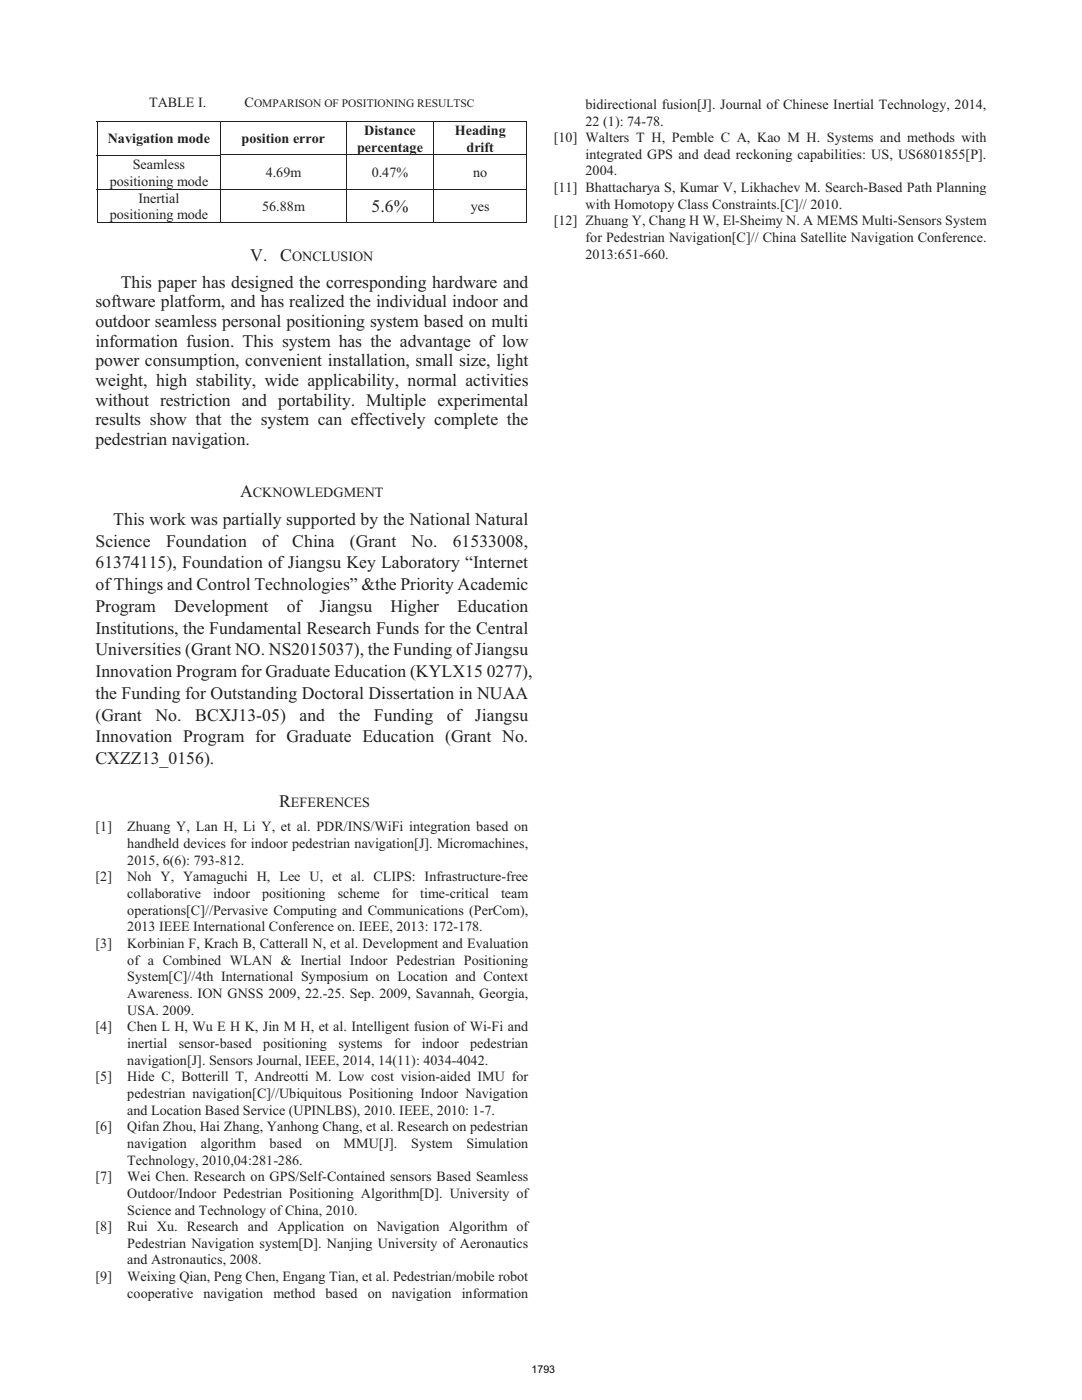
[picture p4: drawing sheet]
<svg xmlns="http://www.w3.org/2000/svg" width="216mm" height="279mm" viewBox="0 0 216 279" stroke-linecap="round" stroke-linejoin="round" font-family="sans-serif">
<defs><g id="words">
<g font-size="3.5" fill="#231f20">
<text x="74.1" y="42.4">5.6%</text>
<text x="49.9" y="52.1">V.</text>
<text x="55.9" y="52.1">C</text>
<text x="24.1" y="57.4">This paper has designed the corresponding hardware and</text>
<text x="19.1" y="61.4">software platform, and has realized the individual indoor and</text>
<text x="19.1" y="65.3">outdoor seamless personal positioning system based on multi</text>
<text x="19.1" y="69.2">information fusion. This system has the advantage of low</text>
<text x="19.1" y="73.1">power consumption, convenient installation, small size, light</text>
<text x="19.1" y="77">weight, high stability, wide applicability, normal activities</text>
<text x="19.1" y="80.9">without restriction and portability. Multiple experimental</text>
<text x="19.1" y="84.9">results show that the system can effectively complete the</text>
<text x="19.1" y="88.8">pedestrian navigation.</text>
<text x="47.9" y="99.2">A</text>
<text x="22.6" y="104.8">This work was partially supported by the National Natural</text>
<text x="19.1" y="109.1">Science</text>
<text x="19.1" y="113.4">61374115), Foundation of Jiangsu Key Laboratory “Internet</text>
<text x="33.1" y="109.1">Foundation</text>
<text x="52.3" y="109.1">of</text>
<text x="58.3" y="109.1">China</text>
<text x="69.8" y="109.1">(Grant</text>
<text x="82.1" y="109.1">No.</text>
<text x="90.3" y="109.1">61533008,</text>
<text x="19.1" y="117.8">of Things and Control Technologies” &amp;the Priority Academic</text>
<text x="19.1" y="122.1">Program</text>
<text x="34.7" y="122.1">Development</text>
<text x="57.2" y="122.1">of</text>
<text x="63.8" y="122.1">Jiangsu</text>
<text x="77.9" y="122.1">Higher</text>
<text x="91.3" y="122.1">Education</text>
<text x="19.1" y="126.4">Institutions, the Fundamental Research Funds for the Central</text>
<text x="19.1" y="130.8">Universities (Grant NO. NS2015037), the Funding of Jiangsu</text>
<text x="19.1" y="135.1">Innovation Program for Graduate Education (KYLX15 0277),</text>
<text x="19.1" y="139.5">the Funding for Outstanding Doctoral Dissertation in NUAA</text>
<text x="19.1" y="143.8">(Grant</text>
<text x="31" y="143.8">No.</text>
<text x="38.9" y="143.8">BCXJ13-05)</text>
<text x="59.8" y="143.8">and</text>
<text x="67.6" y="143.8">the</text>
<text x="74.6" y="143.8">Funding</text>
<text x="89.1" y="143.8">of Jiangsu</text>
<text x="19.1" y="148.1">Innovation Program for Graduate Education (Grant No.</text>
<text x="19.1" y="152.5">CXZZ13_0156).</text>
<text x="55.7" y="161.1">R</text>
</g>
<g font-size="2.8" fill="#231f20">
<text x="29.8" y="21.4">TABLE I.</text>
<text x="48.8" y="21.4">C</text>
<text x="116.8" y="21.7">bidirectional fusion[J]. Journal of Chinese Inertial Technology, 2014,</text>
<text x="21.5" y="28.6">Navigation mode</text>
<text x="48.2" y="28.6">position error</text>
<text x="72.7" y="26.9">Distance</text>
<text x="90.7" y="26.9">Heading</text>
<text x="110.5" y="28.4">[10] Walters T H, Pemble C A, Kao M H. Systems and methods with</text>
<text x="116.8" y="25">22 (1): 74-78.</text>
<text x="26.5" y="33.7">Seamless</text>
<text x="53" y="35.3">4.69m</text>
<text x="71.2" y="30.3">percentage</text>
<text x="74.2" y="35.3">0.47%</text>
<text x="93.1" y="30.3">drift</text>
<text x="94.4" y="35.3">no</text>
<text x="116.8" y="31.7">integrated GPS and dead reckoning capabilities: US, US6801855[P].</text>
<text x="116.8" y="35">2004.</text>
<text x="21.9" y="37">positioning mode</text>
<text x="27.6" y="40.4">Inertial</text>
<text x="110.5" y="38.3">[11] Bhattacharya S, Kumar V, Likhachev M. Search-Based Path Planning</text>
<text x="116.8" y="41.7">with Homotopy Class Constraints.[C]// 2010.</text>
<text x="21.9" y="43.8">positioning mode</text>
<text x="52.3" y="42.1">56.88m</text>
<text x="94" y="42.1">yes</text>
<text x="110.5" y="45">[12] Zhuang Y, Chang H W, El-Sheimy N. A MEMS Multi-Sensors System</text>
<text x="58.3" y="52.1">ONCLUSION</text>
<text x="116.8" y="48.3">for Pedestrian Navigation[C]// China Satellite Navigation Conference.</text>
<text x="116.8" y="51.6">2013:651-660.</text>
<text x="50.5" y="99.2">CKNOWLEDGMENT</text>
<text x="58.1" y="161.1">EFERENCES</text>
<text x="19.1" y="165.9">[1]</text>
<text x="25.4" y="165.9">Zhuang Y, Lan H, Li Y, et al. PDR/INS/WiFi integration based on</text>
<text x="25.4" y="169.3">handheld devices for indoor pedestrian navigation[J]. Micromachines,</text>
<text x="25.4" y="172.6">2015, 6(6): 793-812.</text>
<text x="19.1" y="175.9">[2]</text>
<text x="25.4" y="175.9">Noh Y, Yamaguchi H, Lee U, et al. CLIPS: Infrastructure-free</text>
<text x="25.4" y="179.2">collaborative</text>
<text x="42.5" y="179.2">indoor</text>
<text x="52.3" y="179.2">positioning</text>
<text x="67.4" y="179.2">scheme</text>
<text x="78.2" y="179.2">for</text>
<text x="83.9" y="179.2">time-critical</text>
<text x="100" y="179.2">team</text>
<text x="25.4" y="182.5">operations[C]//Pervasive Computing and Communications (PerCom),</text>
<text x="25.4" y="185.9">2013 IEEE International Conference on. IEEE, 2013: 172-178.</text>
<text x="19.1" y="189.2">[3]</text>
<text x="25.4" y="189.2">Korbinian F, Krach B, Catterall N, et al. Development and Evaluation</text>
<text x="25.4" y="192.5">of a Combined WLAN &amp; Inertial Indoor Pedestrian Positioning</text>
<text x="25.4" y="195.8">System[C]//4th International Symposium on Location and Context</text>
<text x="25.4" y="202.5">USA. 2009.</text>
<text x="25.4" y="199.2">Awareness. ION GNSS 2009, 22.-25. Sep. 2009, Savannah, Georgia,</text>
<text x="19.1" y="205.8">[4]</text>
<text x="25.4" y="205.8">Chen L H, Wu E H K, Jin M H, et al. Intelligent fusion of Wi-Fi and</text>
<text x="25.4" y="209.1">inertial</text>
<text x="35.7" y="209.1">sensor-based</text>
<text x="52.5" y="209.1">positioning</text>
<text x="67.5" y="209.1">systems</text>
<text x="78.7" y="209.1">for</text>
<text x="84.2" y="209.1">indoor</text>
<text x="93.8" y="209.1">pedestrian</text>
<text x="19.1" y="215.8">[5]</text>
<text x="25.4" y="212.5">navigation[J]. Sensors Journal, IEEE, 2014, 14(11): 4034-4042.</text>
<text x="25.4" y="215.8">Hide C, Botterill T, Andreotti M. Low cost vision-aided IMU for</text>
<text x="25.4" y="219.1">pedestrian navigation[C]//Ubiquitous Positioning Indoor Navigation</text>
<text x="19.1" y="225.8">[6]</text>
<text x="25.4" y="222.4">and Location Based Service (UPINLBS), 2010. IEEE, 2010: 1-7.</text>
<text x="25.4" y="225.8">Qifan Zhou, Hai Zhang, Yanhong Chang, et al. Research on pedestrian</text>
<text x="25.4" y="229.1">navigation</text>
<text x="25.4" y="232.4">Technology, 2010,04:281-286.</text>
<text x="40.1" y="229.1">algorithm</text>
<text x="53.8" y="229.1">based</text>
<text x="63" y="229.1">on</text>
<text x="68.6" y="229.1">MMU[J].</text>
<text x="82.1" y="229.1">System</text>
<text x="93.1" y="229.1">Simulation</text>
<text x="19.1" y="235.7">[7]</text>
<text x="25.4" y="235.7">Wei Chen. Research on GPS/Self-Contained sensors Based Seamless</text>
<text x="25.4" y="239.1">Outdoor/Indoor Pedestrian Positioning Algorithm[D]. University of</text>
<text x="19.1" y="245.7">[8]</text>
<text x="25.4" y="242.4">Science and Technology of China, 2010.</text>
<text x="25.4" y="245.7">Rui Xu. Research and Application on Navigation Algorithm of</text>
<text x="25.4" y="249">Pedestrian Navigation system[D]. Nanjing University of Aeronautics</text>
<text x="19.1" y="255.7">[9]</text>
<text x="25.4" y="252.4">and Astronautics, 2008.</text>
<text x="25.4" y="255.7">Weixing Qian, Peng Chen, Engang Tian, et al. Pedestrian/mobile robot</text>
<text x="25.4" y="259">cooperative</text>
<text x="40.6" y="259">navigation</text>
<text x="54.6" y="259">method</text>
<text x="65" y="259">based</text>
<text x="73.4" y="259">on</text>
<text x="78.2" y="259">navigation</text>
<text x="92.1" y="259">information</text>
</g>
<text font-size="2.3" fill="#231f20" x="50.7" y="21.4">OMPARISON OF POSITIONING RESULTSC</text>
<text font-size="2.1" fill="#010202" x="106.1" y="274.1">1793</text>
</g></defs>
<path d="M19.3 24.2h.1z" fill="#231f20"/>
<path d="M19.3 24.2h85.8" fill="none" stroke="#231f20" stroke-width=".2"/>
<path d="M19.3 31h24.8M19.4 24.2v6.7M44.1 24.2v6.7M44.1 30.9h24.9M69.1 24.2v6.7M86.6 24.2v6.7M105.1 24.2v6.7" fill="none" stroke="#231f20" stroke-width=".2"/>
<path d="M69 30.9l.1 .2z" fill="#231f20"/>
<path d="M69.1 30.9h17.4" fill="none" stroke="#231f20" stroke-width=".2"/>
<path d="M86.5 30.9l.1 .2z" fill="#231f20"/>
<path d="M86.6 30.9h18.5" fill="none" stroke="#231f20" stroke-width=".2"/>
<path d="M105.1 30.9v.2z" fill="#231f20"/>
<g fill="none" stroke="#231f20" stroke-width=".2">
<path d="M19.3 37.7h85.8M19.4 31.1v6.6M19.4 37.8v6.7M44.1 31.1v6.6M44.1 37.8v6.7M69.1 31.1v6.6M69.1 37.8v6.7M86.6 31.1v6.6M86.6 37.8v6.7M105.1 31.1v6.6M105.1 37.8v6.7M19.3 44.5h24.7"/>
<path d="M44.1 44.5h24.9M69.1 44.5h17.4M86.6 44.5h18.5"/>
</g>
<path d="M105.1 44.4v.1z" fill="#231f20"/>
<use href="#words"/>
</svg>
